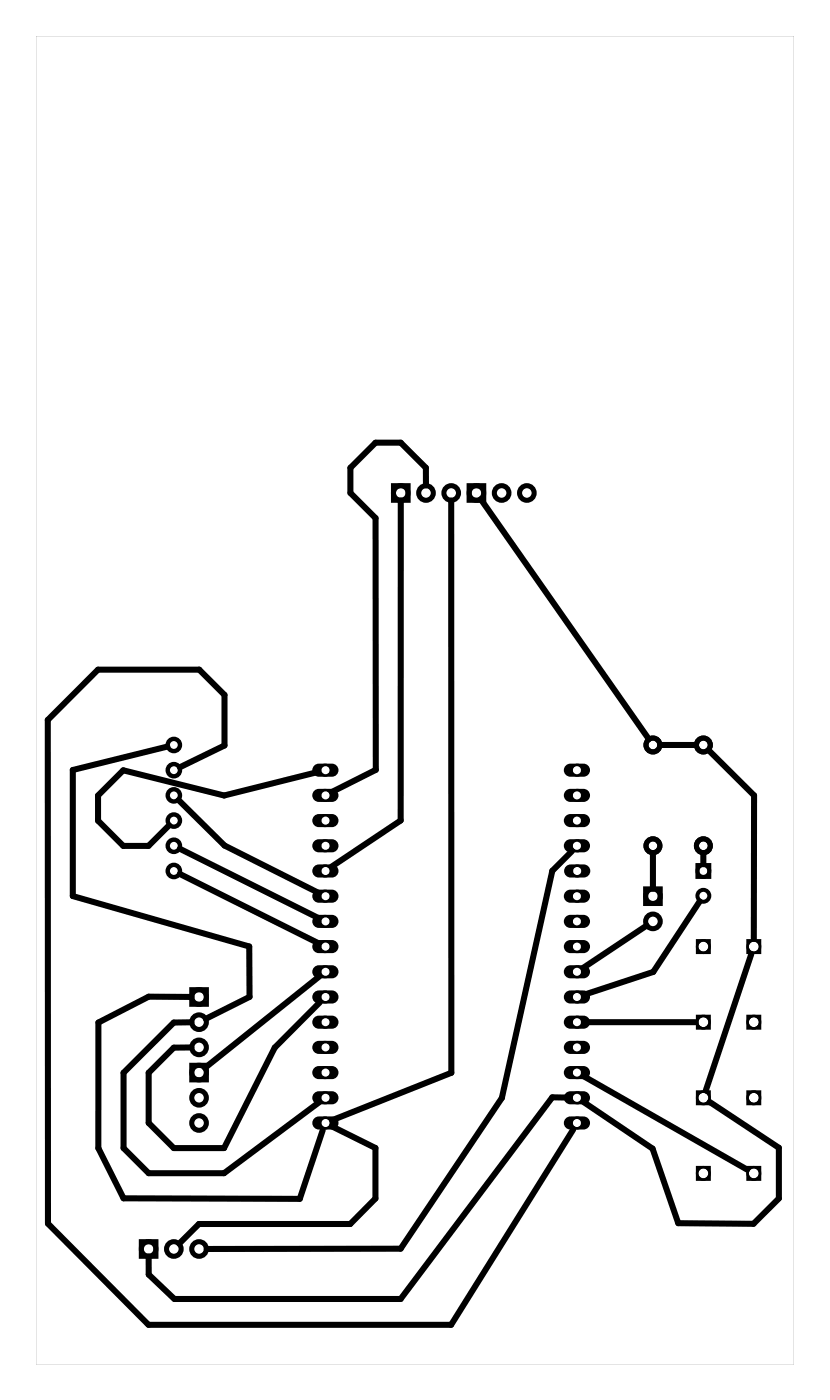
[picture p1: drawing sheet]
<svg xmlns="http://www.w3.org/2000/svg" width="84mm" height="141mm" viewBox="0 0 84 141" stroke-linecap="round" stroke-linejoin="round" font-family="sans-serif">
<g fill="#000">
<path d="M3.6 3.6v133.9h76.4v-133.9zM3.6 3.6h76.4v133.9h-76.4z"/>
<path d="M31.7 77.2a.66 .66 0 0 0-.2 .7 .66 .66 0 0 0 .6 .4h1.3a.66 .66 0 0 0 .7-.7 .66 .66 0 0 0-.7-.6h-1.3zM32.4 77.6a.41 .41 0 0 1 .8 0 .41 .41 0 0 1-.8 0z"/>
<path d="M57 77.2a.66 .66 0 0 0-.2 .7 .66 .66 0 0 0 .7 .4h1.3a.66 .66 0 0 0 .6-.7 .66 .66 0 0 0-.6-.6h-1.3zM57.7 77.6a.41 .41 0 0 1 .8 0 .41 .41 0 0 1-.8 0z"/>
<path d="M31.6 94.9a.66 .66 0 0 0-.1 .8 .66 .66 0 0 0 .6 .4h1.3a.66 .66 0 0 0 .7-.7 .66 .66 0 0 0-.7-.6h-1.3zM32.4 95.4a.41 .41 0 0 1 .8 0 .41 .41 0 0 1-.8 0z"/>
<path d="M31.6 84.8a.66 .66 0 0 0-.1 .7 .66 .66 0 0 0 .6 .4h1.3a.66 .66 0 0 0 .7-.6 .66 .66 0 0 0-.7-.7h-1.3zM32.4 85.3a.41 .41 0 0 1 .8 0 .41 .41 0 0 1-.8 0z"/>
<path d="M31.6 79.7a.66 .66 0 0 0-.1 .7 .66 .66 0 0 0 .6 .4h1.3a.66 .66 0 0 0 .7-.6 .66 .66 0 0 0-.7-.7h-1.3zM32.4 80.2a.41 .41 0 0 1 .8 0 .41 .41 0 0 1-.8 0z"/>
<path d="M31.7 97.5a.66 .66 0 0 0-.2 .7 .66 .66 0 0 0 .6 .4h1.3a.66 .66 0 0 0 .7-.6 .66 .66 0 0 0-.7-.7h-1.3zM32.4 98a.41 .41 0 0 1 .8 0 .41 .41 0 0 1-.8 0z"/>
<path d="M31.7 92.4a.66 .66 0 0 0-.2 .7 .66 .66 0 0 0 .6 .4h1.3a.66 .66 0 0 0 .7-.6 .66 .66 0 0 0-.7-.7h-1.3zM32.4 92.9a.41 .41 0 0 1 .8 0 .41 .41 0 0 1-.8 0z"/>
<path d="M31.7 89.9a.66 .66 0 0 0-.2 .7 .66 .66 0 0 0 .6 .4h1.3a.66 .66 0 0 0 .7-.7 .66 .66 0 0 0-.7-.6h-1.3zM32.4 90.3a.41 .41 0 0 1 .8 0 .41 .41 0 0 1-.8 0z"/>
<path d="M31.7 87.3a.66 .66 0 0 0-.2 .7 .66 .66 0 0 0 .6 .5h1.3a.66 .66 0 0 0 .7-.7 .66 .66 0 0 0-.7-.7h-1.3zM32.4 87.8a.41 .41 0 0 1 .8 0 .41 .41 0 0 1-.8 0z"/>
<path d="M31.7 82.2a.66 .66 0 0 0-.2 .8 .66 .66 0 0 0 .6 .4h1.3a.66 .66 0 0 0 .7-.7 .66 .66 0 0 0-.7-.6h-1.3zM32.4 82.7a.41 .41 0 0 1 .8 0 .41 .41 0 0 1-.8 0z"/>
<path d="M57 79.7a.66 .66 0 0 0-.2 .7 .66 .66 0 0 0 .7 .4h1.3a.66 .66 0 0 0 .6-.6 .66 .66 0 0 0-.6-.7h-1.3zM57.7 80.2a.41 .41 0 0 1 .8 0 .41 .41 0 0 1-.8 0z"/>
<path d="M57 82.2a.66 .66 0 0 0-.2 .8 .66 .66 0 0 0 .7 .4h1.3a.66 .66 0 0 0 .6-.7 .66 .66 0 0 0-.6-.6h-1.3zM57.7 82.7a.41 .41 0 0 1 .8 0 .41 .41 0 0 1-.8 0z"/>
<path d="M57 84.8a.66 .66 0 0 0-.2 .7 .66 .66 0 0 0 .7 .4h1.3a.66 .66 0 0 0 .6-.6 .66 .66 0 0 0-.6-.7h-1.3zM57.7 85.3a.41 .41 0 0 1 .8 0 .41 .41 0 0 1-.8 0z"/>
<path d="M57 89.9a.66 .66 0 0 0-.2 .7 .66 .66 0 0 0 .7 .4h1.3a.66 .66 0 0 0 .6-.7 .66 .66 0 0 0-.6-.6h-1.3zM57.7 90.3a.41 .41 0 0 1 .8 0 .41 .41 0 0 1-.8 0z"/>
<path d="M57 92.4a.66 .66 0 0 0-.2 .7 .66 .66 0 0 0 .7 .4h1.3a.66 .66 0 0 0 .6-.6 .66 .66 0 0 0-.6-.7h-1.3zM57.7 92.9a.41 .41 0 0 1 .8 0 .41 .41 0 0 1-.8 0z"/>
<path d="M57 94.9a.66 .66 0 0 0-.2 .8 .66 .66 0 0 0 .7 .4h1.3a.66 .66 0 0 0 .6-.7 .66 .66 0 0 0-.6-.6h-1.3zM57.7 95.4a.41 .41 0 0 1 .8 0 .41 .41 0 0 1-.8 0z"/>
<path d="M57 97.5a.66 .66 0 0 0-.2 .7 .66 .66 0 0 0 .7 .4h1.3a.66 .66 0 0 0 .6-.6 .66 .66 0 0 0-.6-.7h-1.3zM57.7 98a.41 .41 0 0 1 .8 0 .41 .41 0 0 1-.8 0z"/>
<path d="M57 87.3a.66 .66 0 0 0-.1 .7 .66 .66 0 0 0 .6 .5h1.3a.66 .66 0 0 0 .7-.7 .66 .66 0 0 0-.7-.7h-1.3zM57.7 87.8a.41 .41 0 0 1 .8 0 .41 .41 0 0 1-.8 0z"/>
<path d="M70.1 94.7v1.5h1.5v-1.5zM70.4 95.4a.5 .5 0 0 1 1 0 .5 .5 0 0 1-1 0z"/>
<path d="M75.2 94.7v1.5h1.5v-1.5zM75.4 95.4a.5 .5 0 0 1 1 0 .5 .5 0 0 1-1 0z"/>
<path d="M31.6 107.6a.66 .66 0 0 0-.1 .8 .66 .66 0 0 0 .6 .4h1.3a.66 .66 0 0 0 .7-.7 .66 .66 0 0 0-.7-.6h-1.3zM32.4 108.1a.41 .41 0 0 1 .8 0 .41 .41 0 0 1-.8 0z"/>
<path d="M31.6 102.6a.66 .66 0 0 0-.1 .7 .66 .66 0 0 0 .6 .4h1.3a.66 .66 0 0 0 .7-.7 .66 .66 0 0 0-.7-.6h-1.3zM32.4 103a.41 .41 0 0 1 .8 0 .41 .41 0 0 1-.8 0z"/>
<path d="M31.7 110.2a.66 .66 0 0 0-.2 .7 .66 .66 0 0 0 .6 .4h1.3a.66 .66 0 0 0 .7-.6 .66 .66 0 0 0-.7-.7h-1.3zM32.4 110.7a.41 .41 0 0 1 .8 0 .41 .41 0 0 1-.8 0z"/>
<path d="M31.7 105.1a.66 .66 0 0 0-.2 .7 .66 .66 0 0 0 .6 .4h1.3a.66 .66 0 0 0 .7-.6 .66 .66 0 0 0-.7-.7h-1.3zM32.4 105.6a.41 .41 0 0 1 .8 0 .41 .41 0 0 1-.8 0z"/>
<path d="M31.7 100a.66 .66 0 0 0-.2 .7 .66 .66 0 0 0 .6 .5h1.3a.66 .66 0 0 0 .7-.7 .66 .66 0 0 0-.7-.7h-1.3zM32.4 100.5a.41 .41 0 0 1 .8 0 .41 .41 0 0 1-.8 0z"/>
<path d="M31.7 112.7a.66 .66 0 0 0-.2 .7 .66 .66 0 0 0 .6 .5h1.3a.66 .66 0 0 0 .7-.7 .66 .66 0 0 0-.7-.7h-1.3zM32.4 113.2a.41 .41 0 0 1 .8 0 .41 .41 0 0 1-.8 0z"/>
<path d="M57 100a.66 .66 0 0 0-.2 .7 .66 .66 0 0 0 .7 .5h1.3a.66 .66 0 0 0 .6-.7 .66 .66 0 0 0-.6-.7h-1.3zM57.7 100.5a.41 .41 0 0 1 .8 0 .41 .41 0 0 1-.8 0z"/>
<path d="M57 102.6a.66 .66 0 0 0-.2 .7 .66 .66 0 0 0 .7 .4h1.3a.66 .66 0 0 0 .6-.7 .66 .66 0 0 0-.6-.6h-1.3zM57.7 103a.41 .41 0 0 1 .8 0 .41 .41 0 0 1-.8 0z"/>
<path d="M57 105.1a.66 .66 0 0 0-.2 .7 .66 .66 0 0 0 .7 .4h1.3a.66 .66 0 0 0 .6-.6 .66 .66 0 0 0-.6-.7h-1.3zM57.7 105.6a.41 .41 0 0 1 .8 0 .41 .41 0 0 1-.8 0z"/>
<path d="M57 107.6a.66 .66 0 0 0-.2 .8 .66 .66 0 0 0 .7 .4h1.3a.66 .66 0 0 0 .6-.7 .66 .66 0 0 0-.6-.6h-1.3zM57.7 108.1a.41 .41 0 0 1 .8 0 .41 .41 0 0 1-.8 0z"/>
<path d="M57 110.2a.66 .66 0 0 0-.2 .7 .66 .66 0 0 0 .7 .4h1.3a.66 .66 0 0 0 .6-.6 .66 .66 0 0 0-.6-.7h-1.3zM57.7 110.7a.41 .41 0 0 1 .8 0 .41 .41 0 0 1-.8 0z"/>
<path d="M57 112.7a.66 .66 0 0 0-.2 .7 .66 .66 0 0 0 .7 .5h1.3a.66 .66 0 0 0 .6-.7 .66 .66 0 0 0-.6-.7h-1.3zM57.7 113.2a.41 .41 0 0 1 .8 0 .41 .41 0 0 1-.8 0z"/>
<path d="M70.1 117.5v1.5h1.5v-1.5zM70.4 118.3a.5 .5 0 0 1 1 0 .5 .5 0 0 1-1 0z"/>
<path d="M70.1 109.9v1.5h1.5v-1.5zM70.4 110.7a.5 .5 0 0 1 1 0 .5 .5 0 0 1-1 0z"/>
<path d="M70.1 102.3v1.5h1.5v-1.5zM70.4 103a.5 .5 0 0 1 1 0 .5 .5 0 0 1-1 0z"/>
<path d="M75.2 117.5v1.5h1.5v-1.5zM75.4 118.3a.5 .5 0 0 1 1 0 .5 .5 0 0 1-1 0z"/>
<path d="M75.2 109.9v1.5h1.5v-1.5zM75.4 110.7a.5 .5 0 0 1 1 0 .5 .5 0 0 1-1 0z"/>
<path d="M75.2 102.3v1.5h1.5v-1.5zM75.4 103a.5 .5 0 0 1 1 0 .5 .5 0 0 1-1 0z"/>
</g>
<g fill="none" stroke="#000" stroke-width=".18">
<circle cx="32.8" cy="77.6" r=".57"/>
<circle cx="58.2" cy="77.6" r=".57"/>
<circle cx="32.8" cy="82.7" r=".57"/>
<circle cx="32.8" cy="90.3" r=".57"/>
<circle cx="32.8" cy="87.8" r=".57"/>
<circle cx="32.8" cy="85.3" r=".57"/>
<circle cx="32.8" cy="92.9" r=".57"/>
<circle cx="32.8" cy="98" r=".57"/>
<circle cx="32.8" cy="95.4" r=".57"/>
<circle cx="32.8" cy="80.2" r=".57"/>
<circle cx="58.2" cy="95.4" r=".57"/>
<circle cx="58.2" cy="80.2" r=".57"/>
<circle cx="58.2" cy="90.3" r=".57"/>
<circle cx="58.2" cy="82.7" r=".57"/>
<circle cx="58.2" cy="92.9" r=".57"/>
<circle cx="58.2" cy="98" r=".57"/>
<circle cx="58.2" cy="85.3" r=".57"/>
<circle cx="58.2" cy="87.8" r=".57"/>
<circle cx="32.8" cy="100.5" r=".57"/>
<circle cx="32.8" cy="110.7" r=".57"/>
<circle cx="32.8" cy="108.1" r=".57"/>
<circle cx="32.8" cy="105.6" r=".57"/>
<circle cx="32.8" cy="113.2" r=".57"/>
<circle cx="32.8" cy="103" r=".57"/>
<circle cx="58.2" cy="110.7" r=".57"/>
<circle cx="58.2" cy="105.6" r=".57"/>
<circle cx="58.2" cy="100.5" r=".57"/>
<circle cx="58.2" cy="108.1" r=".57"/>
<circle cx="58.2" cy="103" r=".57"/>
<circle cx="58.2" cy="113.2" r=".57"/>
</g>
<g fill="none" stroke="#000" stroke-width=".51">
<path d="M39.6 49h1.5v1.4h-1.5zM47.3 49h1.4v1.4h-1.4zM19.3 99.8h1.5v1.4h-1.5zM65 89.6h1.5v1.5h-1.5zM19.3 107.4h1.5v1.4h-1.5zM14.2 125.2h1.5v1.4h-1.5z"/>
<circle cx="40.4" cy="49.7" r=".74"/>
<circle cx="42.9" cy="49.7" r=".74"/>
<circle cx="45.5" cy="49.7" r=".74"/>
<circle cx="48" cy="49.7" r=".74"/>
<circle cx="50.5" cy="49.7" r=".74"/>
<circle cx="53.1" cy="49.7" r=".74"/>
<circle cx="65.8" cy="75.1" r=".7"/>
<circle cx="70.9" cy="75.1" r=".7"/>
<circle cx="65.8" cy="85.3" r=".7"/>
<circle cx="65.8" cy="90.3" r=".74"/>
<circle cx="65.8" cy="92.9" r=".74"/>
<circle cx="70.9" cy="85.3" r=".7"/>
<circle cx="20.1" cy="113.2" r=".74"/>
<circle cx="20.1" cy="105.6" r=".74"/>
<circle cx="20.1" cy="100.5" r=".74"/>
<circle cx="20.1" cy="108.1" r=".74"/>
<circle cx="20.1" cy="103" r=".74"/>
<circle cx="20.1" cy="110.7" r=".74"/>
<circle cx="15" cy="125.9" r=".74"/>
<circle cx="17.5" cy="125.9" r=".74"/>
<circle cx="20.1" cy="125.9" r=".74"/>
</g>
<g fill="none" stroke="#000" stroke-width=".25">
<circle cx="70.9" cy="95.4" r=".63"/>
<circle cx="75.9" cy="95.4" r=".63"/>
<circle cx="70.9" cy="118.3" r=".63"/>
<circle cx="70.9" cy="103" r=".63"/>
<circle cx="70.9" cy="110.7" r=".63"/>
<circle cx="75.9" cy="118.3" r=".63"/>
<circle cx="75.9" cy="103" r=".63"/>
<circle cx="75.9" cy="110.7" r=".63"/>
</g>
<g fill="none" stroke="#000" stroke-width=".4">
<path d="M70.3 87.2h1.2v1.2h-1.2z"/>
<circle cx="70.9" cy="87.8" r=".6"/>
<circle cx="70.9" cy="90.3" r=".6"/>
</g>
<g fill="none" stroke="#000" stroke-width=".44">
<circle cx="17.5" cy="75.1" r=".62"/>
<circle cx="17.5" cy="77.6" r=".62"/>
<circle cx="17.5" cy="82.7" r=".62"/>
<circle cx="17.5" cy="87.8" r=".62"/>
<circle cx="17.5" cy="85.3" r=".62"/>
<circle cx="17.5" cy="80.2" r=".62"/>
</g>
<g fill="none" stroke="#000" stroke-width=".61">
<path d="M40.4 50.5v32.2l-7 4.7M42.9 48.9v-1.7l-2.5-2.6h-2.6l-2.5 2.6v2.5l2.5 2.5 .1 25.4-4.5 2.2M45.5 50.5v57.6l-12 4.8M48.4 50.3l17 24.2M16.9 75.3l-9.6 2.3v12.7l17.8 5.1v5.1l-4.4 2.2M18.1 77.3l4.5-2.2v-5.1l-2.5-2.5h-10.2l-5.1 5.1v50.7l10.2 10.2h30.4l12.3-19.7M32 77.8l-9.4 2.4-10.2-2.6-2.5 2.6v2.5l2.5 2.6h2.6l2-2.1M66.5 75.1h3.6M71.4 75.6l4.6 4.6-.1 14.4M18 80.6l4.6 4.6 9.5 4.8M18.1 88.1l14 7M18.1 85.6l14 6.9"/>
<path d="M32.2 98.4l-11.6 9.2M57.6 85.8l-2 2-5 22.9-10.2 15.2h-19.6M65.1 93.3l-6.3 4.2M65.8 86v3.6M70.5 90.9l-4.7 7.1-6.9 2.3M70.9 86v1.1M75.7 96.2l-4.6 13.7M19.3 100.5h-4.3l-5.1 2.6v12.6l2.5 5.1h17.8l2.3-6.9M19.3 103l-1.8 .1-5.1 5v7.6l2.6 2.6h7.6l9.5-7.2M32.2 101l-4.5 4.6-5.1 10.1h-5.1l-2.5-2.5v-5.1l2.5-2.5h1.8M33.4 113.5l4.4 2.2v5.1l-2.5 2.6h-15.3l-1.9 2M57.4 110.6h-1.8l-15.2 20.3h-22.8l-2.6-2.4v-1.8"/>
<path d="M58.8 111.1l6.9 4.7 2.6 7.5 7.6 .1 2.6-2.6v-5.1l-7-4.6M58.8 108.5l16.5 9.4M58.9 103h11.2"/>
</g>
</svg>
